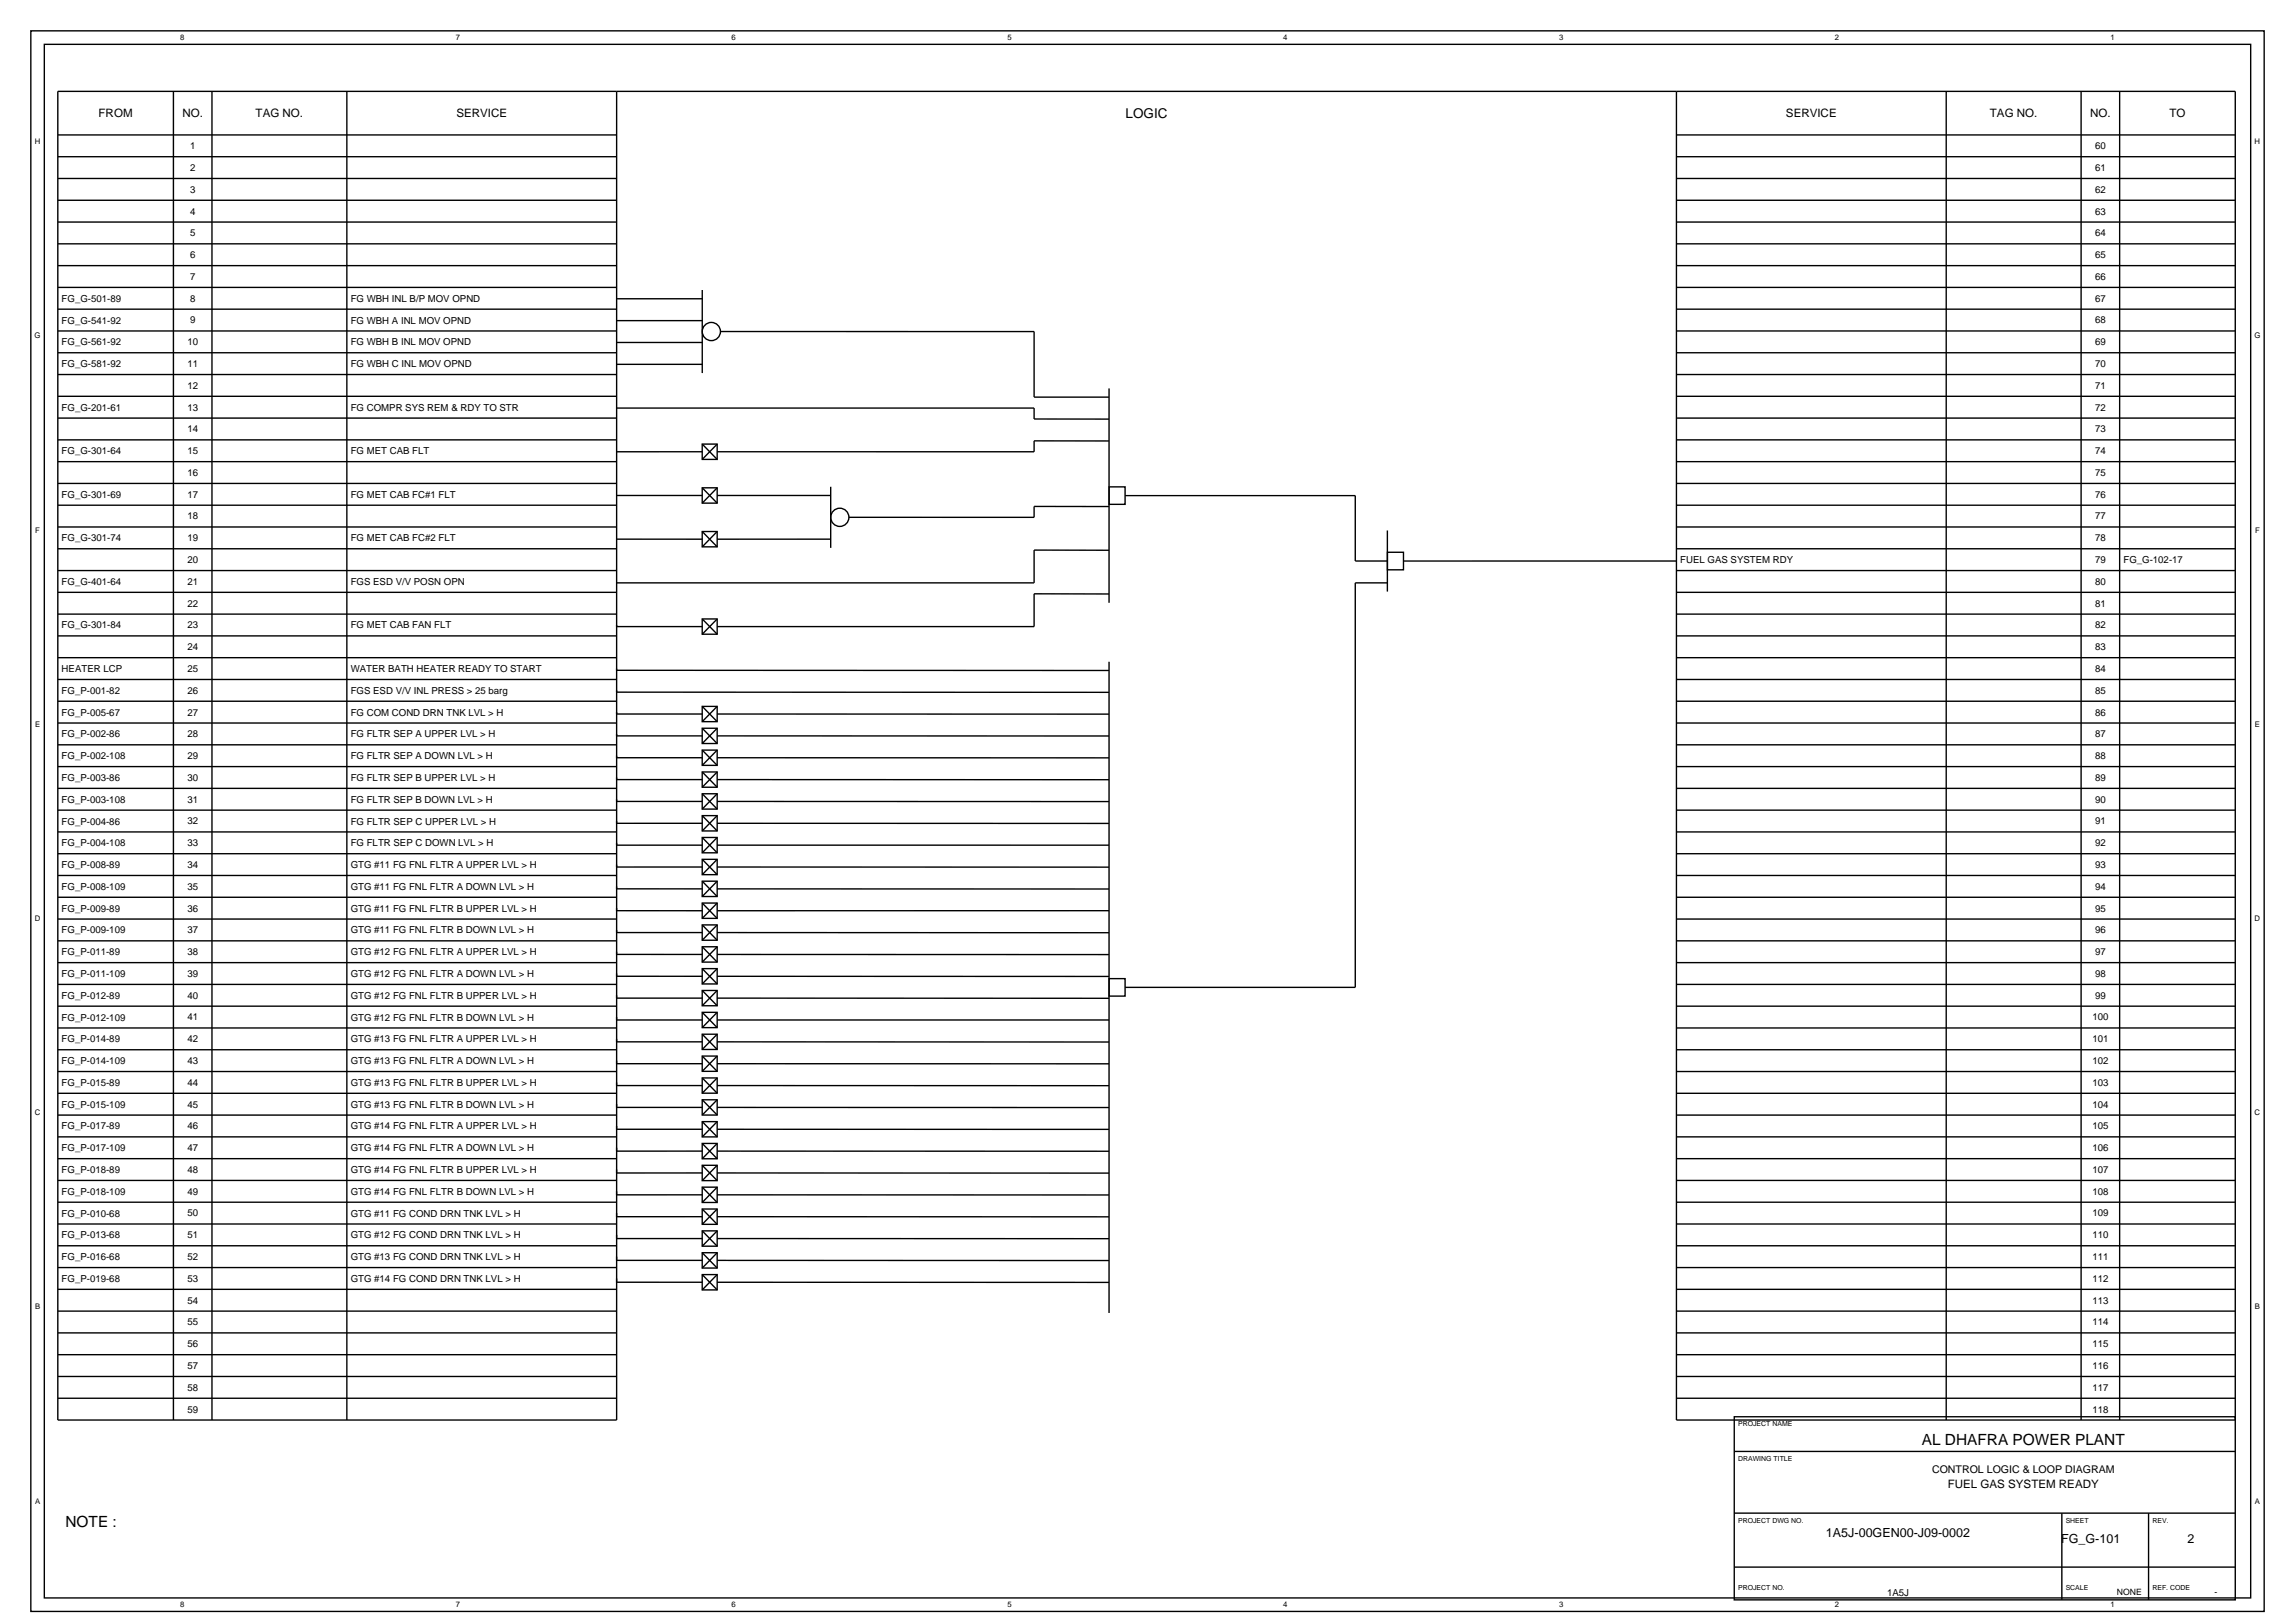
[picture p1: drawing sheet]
<svg xmlns="http://www.w3.org/2000/svg" width="420mm" height="297mm" viewBox="0 0 420 297" stroke-linecap="round" stroke-linejoin="round" font-family="sans-serif">
<defs><g id="words">
<g font-size="2.8">
<text x="351.8" y="264.5">AL DHAFRA POWER PLANT</text>
<text x="12" y="279.4">NOTE :</text>
</g>
<text font-size="2.5" x="206.1" y="21.6">LOGIC</text>
<g font-size="2.3">
<text x="334.3" y="281.3">1A5J-00GEN00-J09-0002</text>
<text x="377.3" y="282.3">FG_G-101</text>
<text x="400.5" y="282.3">2</text>
</g>
<g font-size="2.1">
<text x="18.1" y="21.4">FROM</text>
<text x="33.4" y="21.4">NO.</text>
<text x="46.8" y="21.4">TAG NO.</text>
<text x="83.5" y="21.4">SERVICE</text>
<text x="327" y="21.4">SERVICE</text>
<text x="364.3" y="21.4">TAG NO.</text>
<text x="382.6" y="21.4">NO.</text>
<text x="397.2" y="21.4">TO</text>
<text x="356.6" y="272.4">FUEL GAS SYSTEM READY</text>
</g>
<text font-size="1.9" x="353.7" y="269.5">CONTROL LOGIC &amp; LOOP DIAGRAM</text>
<g font-size="1.8">
<text x="34.8" y="27.3">1</text>
<text x="383.5" y="27.3">60</text>
<text x="34.8" y="31.3">2</text>
<text x="34.8" y="35.3">3</text>
<text x="383.5" y="31.3">61</text>
<text x="383.5" y="35.3">62</text>
<text x="34.8" y="39.3">4</text>
<text x="383.5" y="39.3">63</text>
<text x="34.8" y="43.3">5</text>
<text x="34.8" y="47.2">6</text>
<text x="383.5" y="43.3">64</text>
<text x="383.5" y="47.2">65</text>
<text x="34.8" y="51.2">7</text>
<text x="383.5" y="51.2">66</text>
<text x="11.3" y="55.2">FG_G-501-89</text>
<text x="11.3" y="59.2">FG_G-541-92</text>
<text x="34.8" y="55.2">8</text>
<text x="34.8" y="59.2">9</text>
<text x="64.2" y="55.2">FG WBH INL B/P MOV OPND</text>
<text x="64.2" y="59.2">FG WBH A INL MOV OPND</text>
<text x="383.5" y="55.2">67</text>
<text x="383.5" y="59.2">68</text>
<text x="11.3" y="63.2">FG_G-561-92</text>
<text x="34.3" y="63.2">10</text>
<text x="64.2" y="63.2">FG WBH B INL MOV OPND</text>
<text x="383.5" y="63.2">69</text>
<text x="11.3" y="67.2">FG_G-581-92</text>
<text x="34.3" y="67.2">11</text>
<text x="34.3" y="71.2">12</text>
<text x="64.2" y="67.2">FG WBH C INL MOV OPND</text>
<text x="383.5" y="67.2">70</text>
<text x="383.5" y="71.2">71</text>
<text x="11.3" y="75.2">FG_G-201-61</text>
<text x="34.3" y="75.1">13</text>
<text x="64.2" y="75.2">FG COMPR SYS REM &amp; RDY TO STR</text>
<text x="383.5" y="75.1">72</text>
<text x="11.3" y="83.1">FG_G-301-64</text>
<text x="34.3" y="79.1">14</text>
<text x="34.3" y="83.1">15</text>
<text x="64.2" y="83.1">FG MET CAB FLT</text>
<text x="383.5" y="79.1">73</text>
<text x="383.5" y="83.1">74</text>
<text x="34.3" y="87.1">16</text>
<text x="383.5" y="87.1">75</text>
<text x="11.3" y="91.1">FG_G-301-69</text>
<text x="34.3" y="91.1">17</text>
<text x="34.3" y="95.1">18</text>
<text x="64.2" y="91.1">FG MET CAB FC#1 FLT</text>
<text x="383.5" y="91.1">76</text>
<text x="383.5" y="95.1">77</text>
<text x="11.3" y="99.1">FG_G-301-74</text>
<text x="34.3" y="99.1">19</text>
<text x="64.2" y="99.1">FG MET CAB FC#2 FLT</text>
<text x="383.5" y="99.1">78</text>
<text x="11.3" y="107.1">FG_G-401-64</text>
<text x="34.3" y="103">20</text>
<text x="34.3" y="107">21</text>
<text x="64.2" y="107.1">FGS ESD V/V POSN OPN</text>
<text x="307.6" y="103.1">FUEL GAS SYSTEM RDY</text>
<text x="383.5" y="103">79</text>
<text x="383.5" y="107">80</text>
<text x="388.8" y="103.1">FG_G-102-17</text>
<text x="34.3" y="111">22</text>
<text x="383.5" y="111">81</text>
<text x="11.3" y="115">FG_G-301-84</text>
<text x="34.3" y="115">23</text>
<text x="34.3" y="119">24</text>
<text x="64.2" y="115">FG MET CAB FAN FLT</text>
<text x="383.5" y="115">82</text>
<text x="383.5" y="119">83</text>
<text x="11.3" y="123">HEATER LCP</text>
<text x="34.3" y="123">25</text>
<text x="64.2" y="123">WATER BATH HEATER READY TO START</text>
<text x="383.5" y="123">84</text>
<text x="11.3" y="127">FG_P-001-82</text>
<text x="11.3" y="131">FG_P-005-67</text>
<text x="34.3" y="127">26</text>
<text x="34.3" y="131">27</text>
<text x="64.2" y="127">FGS ESD V/V INL PRESS &gt; 25 barg</text>
<text x="64.2" y="131">FG COM COND DRN TNK LVL &gt; H</text>
<text x="383.5" y="127">85</text>
<text x="383.5" y="131">86</text>
<text x="11.3" y="135">FG_P-002-86</text>
<text x="34.3" y="134.9">28</text>
<text x="64.2" y="135">FG FLTR SEP A UPPER LVL &gt; H</text>
<text x="383.5" y="134.9">87</text>
<text x="11.3" y="138.9">FG_P-002-108</text>
<text x="11.3" y="142.9">FG_P-003-86</text>
<text x="34.3" y="138.9">29</text>
<text x="34.3" y="142.9">30</text>
<text x="64.2" y="138.9">FG FLTR SEP A DOWN LVL &gt; H</text>
<text x="64.2" y="142.9">FG FLTR SEP B UPPER LVL &gt; H</text>
<text x="383.5" y="138.9">88</text>
<text x="383.5" y="142.9">89</text>
<text x="11.3" y="146.9">FG_P-003-108</text>
<text x="34.3" y="146.9">31</text>
<text x="64.2" y="146.9">FG FLTR SEP B DOWN LVL &gt; H</text>
<text x="383.5" y="146.9">90</text>
<text x="11.3" y="150.9">FG_P-004-86</text>
<text x="11.3" y="154.9">FG_P-004-108</text>
<text x="34.3" y="150.9">32</text>
<text x="34.3" y="154.9">33</text>
<text x="64.2" y="150.9">FG FLTR SEP C UPPER LVL &gt; H</text>
<text x="64.2" y="154.9">FG FLTR SEP C DOWN LVL &gt; H</text>
<text x="383.5" y="150.9">91</text>
<text x="383.5" y="154.9">92</text>
<text x="11.3" y="158.9">FG_P-008-89</text>
<text x="34.3" y="158.9">34</text>
<text x="64.2" y="158.9">GTG #11 FG FNL FLTR A UPPER LVL &gt; H</text>
<text x="383.5" y="158.9">93</text>
<text x="11.3" y="162.9">FG_P-008-109</text>
<text x="11.3" y="166.8">FG_P-009-89</text>
<text x="34.3" y="162.8">35</text>
<text x="34.3" y="166.8">36</text>
<text x="64.2" y="162.9">GTG #11 FG FNL FLTR A DOWN LVL &gt; H</text>
<text x="64.2" y="166.8">GTG #11 FG FNL FLTR B UPPER LVL &gt; H</text>
<text x="383.5" y="162.8">94</text>
<text x="383.5" y="166.8">95</text>
<text x="11.3" y="170.8">FG_P-009-109</text>
<text x="34.3" y="170.8">37</text>
<text x="64.2" y="170.8">GTG #11 FG FNL FLTR B DOWN LVL &gt; H</text>
<text x="383.5" y="170.8">96</text>
<text x="11.3" y="174.8">FG_P-011-89</text>
<text x="11.3" y="178.8">FG_P-011-109</text>
<text x="34.3" y="174.8">38</text>
<text x="34.3" y="178.8">39</text>
<text x="64.2" y="174.8">GTG #12 FG FNL FLTR A UPPER LVL &gt; H</text>
<text x="64.2" y="178.8">GTG #12 FG FNL FLTR A DOWN LVL &gt; H</text>
<text x="383.5" y="174.8">97</text>
<text x="383.5" y="178.8">98</text>
<text x="11.3" y="182.8">FG_P-012-89</text>
<text x="34.3" y="182.8">40</text>
<text x="64.2" y="182.8">GTG #12 FG FNL FLTR B UPPER LVL &gt; H</text>
<text x="383.5" y="182.8">99</text>
<text x="11.3" y="186.8">FG_P-012-109</text>
<text x="11.3" y="190.8">FG_P-014-89</text>
<text x="34.3" y="186.8">41</text>
<text x="34.3" y="190.7">42</text>
<text x="64.2" y="186.8">GTG #12 FG FNL FLTR B DOWN LVL &gt; H</text>
<text x="64.2" y="190.8">GTG #13 FG FNL FLTR A UPPER LVL &gt; H</text>
<text x="383.1" y="186.8">100</text>
<text x="383.1" y="190.7">101</text>
<text x="11.3" y="194.8">FG_P-014-109</text>
<text x="34.3" y="194.7">43</text>
<text x="64.2" y="194.8">GTG #13 FG FNL FLTR A DOWN LVL &gt; H</text>
<text x="383.1" y="194.7">102</text>
<text x="11.3" y="198.7">FG_P-015-89</text>
<text x="11.3" y="202.7">FG_P-015-109</text>
<text x="34.3" y="198.7">44</text>
<text x="34.3" y="202.7">45</text>
<text x="64.2" y="198.7">GTG #13 FG FNL FLTR B UPPER LVL &gt; H</text>
<text x="64.2" y="202.7">GTG #13 FG FNL FLTR B DOWN LVL &gt; H</text>
<text x="383.1" y="198.7">103</text>
<text x="383.1" y="202.7">104</text>
<text x="11.3" y="206.7">FG_P-017-89</text>
<text x="34.3" y="206.7">46</text>
<text x="64.2" y="206.7">GTG #14 FG FNL FLTR A UPPER LVL &gt; H</text>
<text x="383.1" y="206.7">105</text>
<text x="11.3" y="210.7">FG_P-017-109</text>
<text x="11.3" y="214.7">FG_P-018-89</text>
<text x="34.3" y="210.7">47</text>
<text x="34.3" y="214.7">48</text>
<text x="64.2" y="210.7">GTG #14 FG FNL FLTR A DOWN LVL &gt; H</text>
<text x="64.2" y="214.7">GTG #14 FG FNL FLTR B UPPER LVL &gt; H</text>
<text x="383.1" y="210.7">106</text>
<text x="383.1" y="214.7">107</text>
<text x="11.3" y="218.7">FG_P-018-109</text>
<text x="34.3" y="218.7">49</text>
<text x="64.2" y="218.7">GTG #14 FG FNL FLTR B DOWN LVL &gt; H</text>
<text x="383.1" y="218.7">108</text>
<text x="11.3" y="222.7">FG_P-010-68</text>
<text x="11.3" y="226.6">FG_P-013-68</text>
<text x="34.3" y="222.6">50</text>
<text x="34.3" y="226.6">51</text>
<text x="64.2" y="222.7">GTG #11 FG COND DRN TNK LVL &gt; H</text>
<text x="64.2" y="226.6">GTG #12 FG COND DRN TNK LVL &gt; H</text>
<text x="383.1" y="222.6">109</text>
<text x="383.1" y="226.6">110</text>
<text x="11.3" y="230.6">FG_P-016-68</text>
<text x="34.3" y="230.6">52</text>
<text x="64.2" y="230.6">GTG #13 FG COND DRN TNK LVL &gt; H</text>
<text x="383.1" y="230.6">111</text>
<text x="11.3" y="234.6">FG_P-019-68</text>
<text x="34.3" y="234.6">53</text>
<text x="34.3" y="238.6">54</text>
<text x="64.2" y="234.6">GTG #14 FG COND DRN TNK LVL &gt; H</text>
<text x="383.1" y="234.6">112</text>
<text x="383.1" y="238.6">113</text>
<text x="34.3" y="242.6">55</text>
<text x="383.1" y="242.6">114</text>
<text x="34.3" y="246.6">56</text>
<text x="34.3" y="250.5">57</text>
<text x="383.1" y="246.6">115</text>
<text x="383.1" y="250.5">116</text>
<text x="34.3" y="254.5">58</text>
<text x="383.1" y="254.5">117</text>
<text x="34.3" y="258.5">59</text>
<text x="383.1" y="258.5">118</text>
<text x="345.5" y="292">1A5J</text>
</g>
<g font-size="1.6">
<text x="387.5" y="292">NONE</text>
<text x="405.4" y="292">-</text>
</g>
<g font-size="1.4">
<text x="33" y="7.4">8</text>
<text x="83.5" y="7.4">7</text>
<text x="133.9" y="7.4">6</text>
<text x="184.4" y="7.4">5</text>
<text x="234.9" y="7.4">4</text>
<text x="285.4" y="7.4">3</text>
<text x="335.9" y="7.4">2</text>
<text x="386.4" y="7.4">1</text>
<text x="6.4" y="26.4">H</text>
<text x="412.8" y="26.4">H</text>
<text x="6.3" y="61.9">G</text>
<text x="412.7" y="61.9">G</text>
<text x="6.4" y="97.5">F</text>
<text x="412.8" y="97.5">F</text>
<text x="6.4" y="133">E</text>
<text x="412.8" y="133">E</text>
<text x="6.4" y="168.5">D</text>
<text x="412.8" y="168.5">D</text>
<text x="6.4" y="204.1">C</text>
<text x="412.8" y="204.1">C</text>
<text x="6.4" y="239.6">B</text>
<text x="412.8" y="239.6">B</text>
<text x="6.4" y="275.2">A</text>
<text x="412.8" y="275.2">A</text>
<text x="33" y="294.2">8</text>
<text x="83.5" y="294.2">7</text>
<text x="133.9" y="294.2">6</text>
<text x="184.4" y="294.2">5</text>
<text x="234.9" y="294.2">4</text>
<text x="285.4" y="294.2">3</text>
<text x="335.9" y="294.2">2</text>
<text x="386.4" y="294.2">1</text>
</g>
<g font-size="1.3">
<text x="318.2" y="261.1">PROJECT NAME</text>
<text x="318.2" y="267.4">DRAWING TITLE</text>
<text x="318.2" y="278.7">PROJECT DWG NO.</text>
<text x="378.2" y="278.7">SHEET</text>
<text x="394.1" y="278.7">REV.</text>
<text x="318.2" y="291">PROJECT NO.</text>
<text x="378.2" y="291">SCALE</text>
<text x="394.1" y="291">REF. CODE</text>
</g>
</g></defs>
<g fill="none" stroke="#000" stroke-width=".25">
<path d="M5.6 5.6h408.9v289.3h-408.9zM8.1 8.1h403.9v284.4h-403.9zM31.7 16.7v243.2M38.8 16.7v243.2M63.5 16.7v243.2M112.9 16.7v243.2h-102.3v-243.2h398.6v243.2h-102.3v-243.2M356.3 16.7v243.2M381 16.7v243.2M388.1 16.7v243.2M10.6 24.7h102.3M10.6 28.7h102.3M10.6 32.7h102.3"/>
<path d="M10.6 36.7h102.3M306.9 24.7h102.3M306.9 28.7h102.3M306.9 32.7h102.3M306.9 36.7h102.3M10.6 40.6h102.3M10.6 44.6h102.3M10.6 48.6h102.3M10.6 52.6h102.3M10.6 56.6h102.3M112.9 54.7h15.7M112.9 58.7h15.7"/>
<path d="M128.6 53.1v15.2M306.9 40.6h102.3M306.9 44.6h102.3M306.9 48.6h102.3M306.9 52.6h102.3M306.9 56.6h102.3M10.6 60.6h102.3M10.6 64.6h102.3M10.6 68.5h102.3M10.6 72.5h102.3M10.6 76.5h102.3M112.9 74.7h76.4v2h13.7"/>
<path d="M112.9 62.7h15.7M112.9 66.7h15.7M131.9 60.7h57.4v12h13.7M203 71.1v39.2M306.9 60.6h102.3M306.9 64.6h102.3M306.9 68.5h102.3M306.9 72.5h102.3M306.9 76.5h102.3M10.6 80.5h102.3M10.6 84.5h102.3M10.6 88.5h102.3"/>
<path d="M10.6 92.5h102.3M10.6 96.4h102.3M112.9 98.7h15.7M128.6 97.3h2.7v2.8h-2.7zM128.6 89.3h2.7v2.8h-2.7zM128.6 81.3h2.7v2.8h-2.7zM128.6 97.3l2.7 2.8M128.6 89.3l2.7 2.8M128.6 81.3l2.7 2.8M128.6 90.7h-15.7M128.6 82.7h-15.7M131.3 97.3l-2.7 2.8"/>
<path d="M131.3 89.3l-2.7 2.8M131.3 81.3l-2.7 2.8M131.3 90.7h20.8M152.1 89.1v11.2M152.1 98.7h-20.8M203 89.1h3v3.2h-3zM203 80.7h-13.7v2h-58M203 92.7h-13.7v2h-33.9M206 90.7h42.1v12h5.9M254 97.1v11.2M306.9 80.5h102.3M306.9 84.5h102.3"/>
<path d="M306.9 88.5h102.3M306.9 92.5h102.3M306.9 96.4h102.3M10.6 100.4h102.3M10.6 104.4h102.3M10.6 108.4h102.3M10.6 112.4h102.3M10.6 116.4h102.3M112.9 114.7h15.7M128.6 113.3h2.7v2.8h-2.7zM128.6 113.3l2.7 2.8M131.3 113.3l-2.7 2.8"/>
<path d="M203 108.7h-13.7v6h-58M203 100.7h-13.7v6h-76.4M254 101.1h2.9v3.2h-2.9zM254 106.7h-5.9v74h-42.1M306.9 100.4h102.3M306.9 104.4h102.3M306.9 108.4h102.3M306.9 112.4h102.3M306.9 116.4h102.3M306.9 102.7h-50M10.6 120.4h102.3M10.6 124.4h102.3"/>
<path d="M10.6 128.3h102.3M10.6 132.3h102.3M10.6 136.3h102.3M112.9 122.7h90.1M112.9 126.7h90.1M112.9 130.7h15.7M112.9 138.7h15.7M112.9 134.7h15.7M128.6 129.3h2.7v2.8h-2.7zM128.6 133.3h2.7v2.8h-2.7zM128.6 137.3h2.7v2.8h-2.7zM128.6 129.3l2.7 2.8"/>
<path d="M128.6 133.3l2.7 2.8M128.6 137.3l2.7 2.8M131.3 129.3l-2.7 2.8M131.3 133.3l-2.7 2.8M131.3 137.3l-2.7 2.8M131.3 130.7h71.7M131.3 138.7h71.7M131.3 134.7h71.7M203 121.1v119.2M306.9 120.4h102.3M306.9 124.4h102.3M306.9 128.3h102.3"/>
<path d="M306.9 132.3h102.3M306.9 136.3h102.3M10.6 140.3h102.3M10.6 144.3h102.3M10.6 148.3h102.3M10.6 152.3h102.3M10.6 156.2h102.3M112.9 142.7h15.7M128.6 141.3h2.7v2.8h-2.7zM128.6 153.3h2.7v2.8h-2.7zM128.6 157.3h2.7v2.8h-2.7zM128.6 149.3h2.7v2.8h-2.7z"/>
<path d="M128.6 145.3h2.7v2.8h-2.7zM128.6 141.3l2.7 2.8M128.6 153.3l2.7 2.8M128.6 157.3l2.7 2.8M128.6 149.3l2.7 2.8M128.6 145.3l2.7 2.8M128.6 158.7h-15.7M128.6 154.7h-15.7M128.6 150.7h-15.7M128.6 146.7h-15.7M131.3 141.3l-2.7 2.8M131.3 153.3l-2.7 2.8"/>
<path d="M131.3 157.3l-2.7 2.8M131.3 149.3l-2.7 2.8M131.3 145.3l-2.7 2.8M131.3 158.7h71.7M131.3 154.7h71.7M131.3 150.7h71.7M131.3 146.7h71.7M131.3 142.7h71.7M306.9 140.3h102.3M306.9 144.3h102.3M306.9 148.3h102.3M306.9 152.3h102.3"/>
<path d="M306.9 156.2h102.3M10.6 160.2h102.3M10.6 164.2h102.3M10.6 168.2h102.3M10.6 172.2h102.3M10.6 176.2h102.3M112.9 178.7h15.7M112.9 174.7h15.7M112.9 170.7h15.7M112.9 166.7h15.7M112.9 162.7h15.7M128.6 177.3h2.7v2.8h-2.7z"/>
<path d="M128.6 169.3h2.7v2.8h-2.7zM128.6 173.3h2.7v2.8h-2.7zM128.6 165.3h2.7v2.8h-2.7zM128.6 161.3h2.7v2.8h-2.7zM128.6 177.3l2.7 2.8M128.6 169.3l2.7 2.8M128.6 173.3l2.7 2.8M128.6 165.3l2.7 2.8M128.6 161.3l2.7 2.8M131.3 177.3l-2.7 2.8M131.3 169.3l-2.7 2.8M131.3 173.3l-2.7 2.8"/>
<path d="M131.3 165.3l-2.7 2.8M131.3 161.3l-2.7 2.8M131.3 178.7h71.7M131.3 174.7h71.7M131.3 170.7h71.7M131.3 162.7h71.7M203 179.1h3v3.2h-3zM203 166.7h-71.7M306.9 160.2h102.3M306.9 164.2h102.3M306.9 168.2h102.3M306.9 172.2h102.3"/>
<path d="M306.9 176.2h102.3M10.6 180.2h102.3M10.6 184.1h102.3M10.6 188.1h102.3M10.6 192.1h102.3M10.6 196.1h102.3M112.9 198.7h15.7M112.9 194.7h15.7M112.9 190.7h15.7M112.9 186.7h15.7M112.9 182.7h15.7M128.6 181.3h2.7v2.8h-2.7z"/>
<path d="M128.6 189.3h2.7v2.8h-2.7zM128.6 185.3h2.7v2.8h-2.7zM128.6 197.3h2.7v2.8h-2.7zM128.6 193.3h2.7v2.8h-2.7zM128.6 181.3l2.7 2.8M128.6 189.3l2.7 2.8M128.6 185.3l2.7 2.8M128.6 197.3l2.7 2.8M128.6 193.3l2.7 2.8M131.3 181.3l-2.7 2.8M131.3 189.3l-2.7 2.8M131.3 185.3l-2.7 2.8"/>
<path d="M131.3 197.3l-2.7 2.8M131.3 193.3l-2.7 2.8M131.3 198.7h71.7M131.3 194.7h71.7M131.3 190.7h71.7M131.3 186.7h71.7M131.3 182.7h71.7M306.9 180.2h102.3M306.9 184.1h102.3M306.9 188.1h102.3M306.9 192.1h102.3M306.9 196.1h102.3"/>
<path d="M10.6 200.1h102.3M10.6 204.1h102.3M10.6 208.1h102.3M10.6 212.1h102.3M10.6 216h102.3M112.9 206.7h15.7M112.9 202.7h15.7M128.6 213.3h2.7v2.8h-2.7zM128.6 217.3h2.7v2.8h-2.7zM128.6 201.3h2.7v2.8h-2.7zM128.6 209.3h2.7v2.8h-2.7zM128.6 205.3h2.7v2.8h-2.7z"/>
<path d="M128.6 213.3l2.7 2.8M128.6 217.3l2.7 2.8M128.6 201.3l2.7 2.8M128.6 209.3l2.7 2.8M128.6 205.3l2.7 2.8M128.6 218.7h-15.7M128.6 214.7h-15.7M128.6 210.7h-15.7M131.3 213.3l-2.7 2.8M131.3 217.3l-2.7 2.8M131.3 201.3l-2.7 2.8M131.3 209.3l-2.7 2.8"/>
<path d="M131.3 205.3l-2.7 2.8M131.3 218.7h71.7M131.3 214.7h71.7M131.3 210.7h71.7M131.3 206.7h71.7M131.3 202.7h71.7M306.9 200.1h102.3M306.9 204.1h102.3M306.9 208.1h102.3M306.9 212.1h102.3M306.9 216h102.3M10.6 220h102.3"/>
<path d="M10.6 224h102.3M10.6 228h102.3M10.6 232h102.3M10.6 236h102.3M10.6 240h102.3M112.9 234.7h15.7M112.9 230.7h15.7M128.6 225.3h2.7v2.8h-2.7zM128.6 221.3h2.7v2.8h-2.7zM128.6 233.3h2.7v2.8h-2.7zM128.6 229.3h2.7v2.8h-2.7zM128.6 225.3l2.7 2.8"/>
<path d="M128.6 221.3l2.7 2.8M128.6 233.3l2.7 2.8M128.6 229.3l2.7 2.8M128.6 226.7h-15.7M128.6 222.7h-15.7M131.3 225.3l-2.7 2.8M131.3 221.3l-2.7 2.8M131.3 233.3l-2.7 2.8M131.3 229.3l-2.7 2.8M131.3 234.7h71.7M131.3 230.7h71.7M131.3 226.7h71.7"/>
<path d="M131.3 222.7h71.7M306.9 220h102.3M306.9 224h102.3M306.9 228h102.3M306.9 232h102.3M306.9 236h102.3M306.9 240h102.3M10.6 243.9h102.3M10.6 247.9h102.3M10.6 251.9h102.3M10.6 255.9h102.3M306.9 243.9h102.3"/>
<path d="M306.9 247.9h102.3M306.9 251.9h102.3M306.9 255.9h102.3M317.5 259.3h91.7v33.5h-91.7zM317.5 265.6h91.7M317.5 276.9h91.7M377.5 276.9v15.9M393.3 276.9v15.9M317.5 286.8h91.7"/>
<circle cx="130.2" cy="60.7" r="1.67"/>
<circle cx="153.7" cy="94.7" r="1.67"/>
</g>
<use href="#words"/>
</svg>
